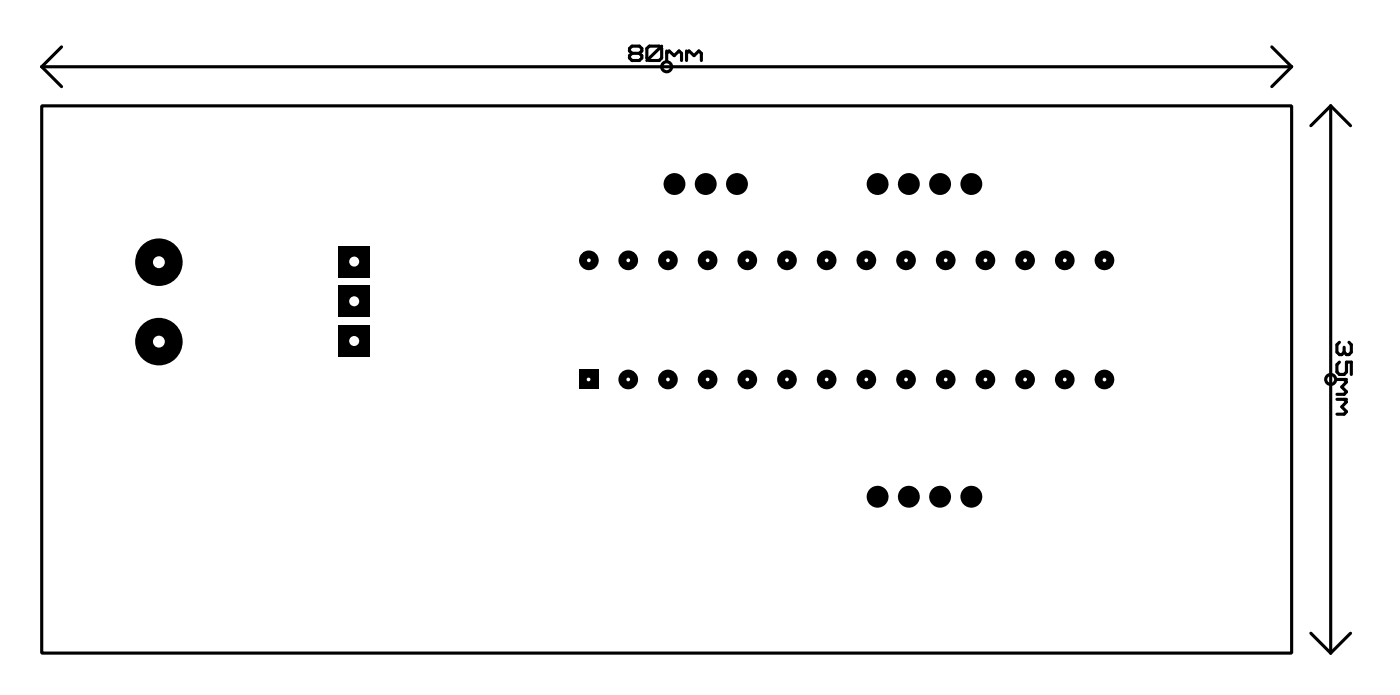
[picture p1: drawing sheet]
<svg xmlns="http://www.w3.org/2000/svg" width="90mm" height="44mm" viewBox="0 0 90 44" stroke-linecap="round" stroke-linejoin="round" font-family="sans-serif">
<circle cx="10.2" cy="16.8" r="1.52" fill="#000"/>
<circle cx="10.2" cy="16.8" r=".38" fill="#fff"/>
<circle cx="10.2" cy="21.9" r="1.52" fill="#000"/>
<circle cx="10.2" cy="21.8" r=".38" fill="#fff"/>
<path d="M37 23.6h1.3v1.3h-1.3z" fill="#000"/>
<circle cx="37.7" cy="24.3" r=".12" fill="#fff"/>
<circle cx="40.2" cy="24.3" r=".63" fill="#000"/>
<circle cx="40.2" cy="24.3" r=".12" fill="#fff"/>
<circle cx="42.7" cy="24.3" r=".63" fill="#000"/>
<circle cx="42.7" cy="24.3" r=".12" fill="#fff"/>
<circle cx="45.3" cy="24.3" r=".63" fill="#000"/>
<circle cx="45.3" cy="24.3" r=".12" fill="#fff"/>
<circle cx="47.8" cy="24.3" r=".63" fill="#000"/>
<circle cx="47.8" cy="24.3" r=".12" fill="#fff"/>
<circle cx="50.4" cy="24.3" r=".63" fill="#000"/>
<circle cx="50.4" cy="24.3" r=".12" fill="#fff"/>
<circle cx="52.9" cy="24.3" r=".63" fill="#000"/>
<circle cx="52.9" cy="24.3" r=".12" fill="#fff"/>
<circle cx="55.4" cy="24.3" r=".63" fill="#000"/>
<circle cx="55.4" cy="24.3" r=".12" fill="#fff"/>
<circle cx="58" cy="24.3" r=".63" fill="#000"/>
<circle cx="58" cy="24.3" r=".12" fill="#fff"/>
<circle cx="60.5" cy="24.3" r=".63" fill="#000"/>
<circle cx="60.5" cy="24.3" r=".12" fill="#fff"/>
<circle cx="63.1" cy="24.3" r=".63" fill="#000"/>
<circle cx="63.1" cy="24.3" r=".12" fill="#fff"/>
<circle cx="65.6" cy="24.3" r=".63" fill="#000"/>
<circle cx="65.6" cy="24.3" r=".12" fill="#fff"/>
<circle cx="68.1" cy="24.3" r=".63" fill="#000"/>
<circle cx="68.1" cy="24.3" r=".12" fill="#fff"/>
<circle cx="70.7" cy="24.3" r=".63" fill="#000"/>
<circle cx="70.7" cy="24.3" r=".12" fill="#fff"/>
<circle cx="70.7" cy="16.7" r=".63" fill="#000"/>
<circle cx="70.7" cy="16.6" r=".12" fill="#fff"/>
<circle cx="68.1" cy="16.7" r=".63" fill="#000"/>
<circle cx="68.1" cy="16.6" r=".12" fill="#fff"/>
<circle cx="65.6" cy="16.7" r=".63" fill="#000"/>
<circle cx="65.6" cy="16.6" r=".12" fill="#fff"/>
<circle cx="63.1" cy="16.7" r=".63" fill="#000"/>
<circle cx="63.1" cy="16.6" r=".12" fill="#fff"/>
<circle cx="60.5" cy="16.7" r=".63" fill="#000"/>
<circle cx="60.5" cy="16.6" r=".12" fill="#fff"/>
<circle cx="58" cy="16.7" r=".63" fill="#000"/>
<circle cx="58" cy="16.6" r=".12" fill="#fff"/>
<circle cx="55.4" cy="16.7" r=".63" fill="#000"/>
<circle cx="55.4" cy="16.6" r=".12" fill="#fff"/>
<circle cx="52.9" cy="16.7" r=".63" fill="#000"/>
<circle cx="52.9" cy="16.6" r=".12" fill="#fff"/>
<circle cx="50.4" cy="16.7" r=".63" fill="#000"/>
<circle cx="50.4" cy="16.6" r=".12" fill="#fff"/>
<circle cx="47.8" cy="16.7" r=".63" fill="#000"/>
<circle cx="47.8" cy="16.6" r=".12" fill="#fff"/>
<circle cx="45.3" cy="16.7" r=".63" fill="#000"/>
<circle cx="45.3" cy="16.6" r=".12" fill="#fff"/>
<circle cx="42.7" cy="16.7" r=".63" fill="#000"/>
<circle cx="42.7" cy="16.6" r=".12" fill="#fff"/>
<circle cx="40.2" cy="16.7" r=".63" fill="#000"/>
<circle cx="40.2" cy="16.6" r=".12" fill="#fff"/>
<circle cx="37.7" cy="16.7" r=".63" fill="#000"/>
<circle cx="37.7" cy="16.6" r=".12" fill="#fff"/>
<g fill="#000">
<circle cx="43.2" cy="11.8" r=".7"/>
<circle cx="45.2" cy="11.8" r=".7"/>
<circle cx="47.2" cy="11.8" r=".7"/>
<circle cx="56.2" cy="11.8" r=".7"/>
<circle cx="58.2" cy="11.8" r=".7"/>
<circle cx="60.2" cy="11.8" r=".7"/>
<circle cx="62.2" cy="11.8" r=".7"/>
<circle cx="56.2" cy="31.8" r=".7"/>
<circle cx="58.2" cy="31.8" r=".7"/>
<circle cx="60.2" cy="31.8" r=".7"/>
<circle cx="62.2" cy="31.8" r=".7"/>
</g>
<path d="M21.7 15.7h2v2h-2z" fill="#000"/>
<circle cx="22.7" cy="16.7" r=".32" fill="#fff"/>
<path d="M21.7 18.3h2v2h-2z" fill="#000"/>
<circle cx="22.7" cy="19.3" r=".32" fill="#fff"/>
<path d="M21.7 20.8h2v2h-2z" fill="#000"/>
<circle cx="22.7" cy="21.8" r=".32" fill="#fff"/>
<g fill="none" stroke="#000" stroke-width=".2">
<path d="M2.7 6.8h80v35h-80zM2.7 4.3h80M2.7 4.3l1.2 1.2M3.9 3l-1.2 1.3M40.4 3.4l-.1-.1v-.2l.1-.2h.5l.2 .2v.2l-.2 .1M40.4 3.4l-.1 .2v.1l.1 .2h.5l.2-.2v-.1l-.2-.2M40.4 3.4h.5M41.4 3.1l.2-.2h.6l.1 .2v.6l-.1 .2h-.6l-.2-.2zM42.3 2.9l-.9 1M42.7 3.3v.6M42.7 3.4l.1-.1 .3 .3 .4-.3 .1 .1v.5M43.9 3.3v.6"/>
<path d="M43.9 3.4l.2-.1 .3 .3 .3-.3 .2 .1v.5M81.4 3l1.3 1.3M82.7 4.3l-1.3 1.2M85.2 6.8l1.2 1.2M85.2 6.8v35M85.2 6.8l-1.3 1.2M85.6 24.3h.6M85.6 25.5h.6M85.7 23.2l-.1 .1v.5l.1 .1h.3l.2-.1v-.6h.3v.7M85.7 21.9l-.1 .1v.5l.1 .2h.2l.1-.2M86 22.2v.3M86 24.3l.2 .1-.3 .3 .3 .4-.2 .1h-.4"/>
<path d="M86 25.5l.2 .2-.3 .3 .3 .3-.2 .2h-.4M86.3 21.9l.2 .1v.5l-.2 .2h-.1l-.2-.2M83.9 40.5l1.3 1.3M86.4 40.5l-1.2 1.3"/>
<circle cx="42.7" cy="4.3" r=".32"/>
<circle cx="85.2" cy="24.3" r=".32"/>
</g>
</svg>
